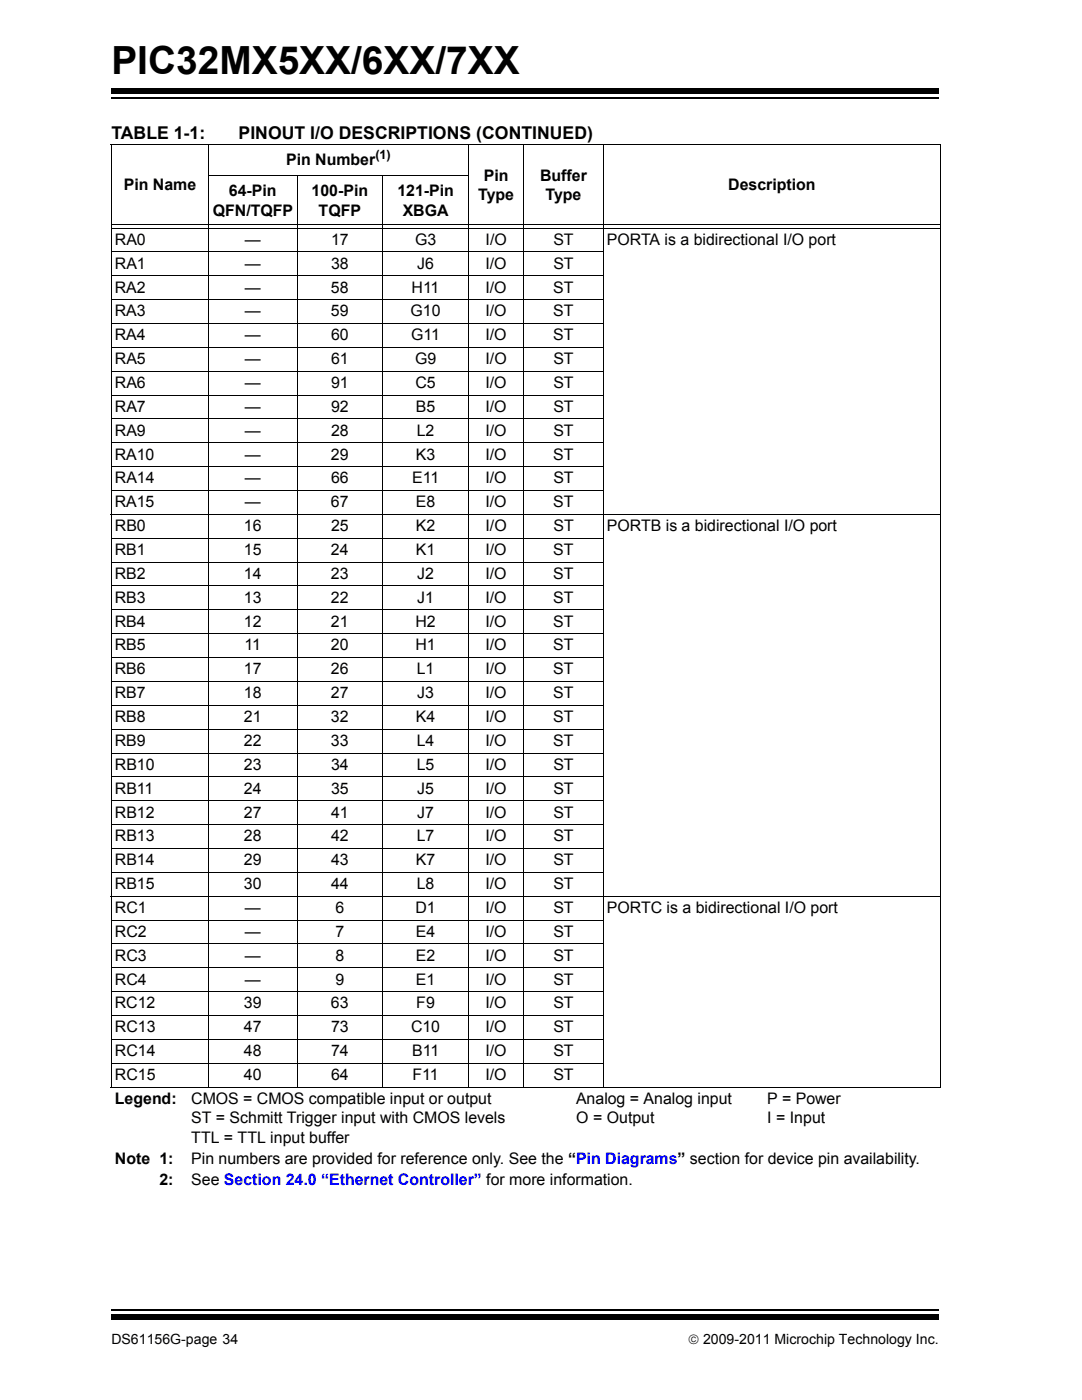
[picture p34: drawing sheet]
<svg xmlns="http://www.w3.org/2000/svg" width="216mm" height="279mm" viewBox="0 0 216 279" stroke-linecap="round" stroke-linejoin="round" font-family="sans-serif">
<defs><g id="words">
<text font-size="7.7" x="22.2" y="14.7">PIC32MX5XX/6XX/7XX</text>
<g font-size="3.5">
<text x="22.2" y="27.7">TABLE 1-1:</text>
<text x="47.6" y="27.7">PINOUT I/O DESCRIPTIONS (CONTINUED)</text>
</g>
<g font-size="3.2">
<text x="57.1" y="33">Pin Number</text>
<text x="24.7" y="38">Pin Name</text>
<text x="45.7" y="39.2">64-Pin</text>
<text x="62.2" y="39.2">100-Pin</text>
<text x="79.3" y="39.2">121-Pin</text>
<text x="95.4" y="39.9">Type</text>
<text x="96.5" y="36.1">Pin</text>
<text x="107.8" y="36.1">Buffer</text>
<text x="108.9" y="39.9">Type</text>
<text x="145.3" y="38">Description</text>
<text x="42.4" y="43">QFN/TQFP</text>
<text x="63.6" y="43">TQFP</text>
<text x="80.3" y="43">XBGA</text>
<text x="22.9" y="48.9">RA0</text>
<text x="22.9" y="53.6">RA1</text>
<text x="48.9" y="53.6">—</text>
<text x="48.9" y="48.9">—</text>
<text x="66.1" y="53.6">38</text>
<text x="66.1" y="48.9">17</text>
<text x="82.8" y="48.9">G3</text>
<text x="83.3" y="53.6">J6</text>
<text x="96.9" y="53.6">I/O</text>
<text x="96.9" y="48.9">I/O</text>
<text x="110.4" y="53.6">ST</text>
<text x="110.4" y="48.9">ST</text>
<text x="121.1" y="48.9">PORTA is a bidirectional I/O port</text>
<text x="22.9" y="58.4">RA2</text>
<text x="48.8" y="58.4">—</text>
<text x="66" y="58.4">58</text>
<text x="82.1" y="58.4">H11</text>
<text x="96.9" y="58.4">I/O</text>
<text x="110.4" y="58.4">ST</text>
<text x="22.9" y="63.1">RA3</text>
<text x="48.8" y="63.1">—</text>
<text x="66" y="63.1">59</text>
<text x="81.9" y="63.1">G10</text>
<text x="96.9" y="63.1">I/O</text>
<text x="110.4" y="63.1">ST</text>
<text x="22.9" y="67.9">RA4</text>
<text x="48.8" y="67.9">—</text>
<text x="66.1" y="67.9">60</text>
<text x="82" y="67.9">G11</text>
<text x="96.9" y="67.9">I/O</text>
<text x="110.4" y="67.9">ST</text>
<text x="22.9" y="72.7">RA5</text>
<text x="22.9" y="77.4">RA6</text>
<text x="48.8" y="77.4">—</text>
<text x="48.9" y="72.7">—</text>
<text x="66.1" y="77.4">91</text>
<text x="66.1" y="72.7">61</text>
<text x="82.8" y="72.7">G9</text>
<text x="82.9" y="77.4">C5</text>
<text x="96.9" y="77.4">I/O</text>
<text x="96.9" y="72.7">I/O</text>
<text x="110.4" y="77.4">ST</text>
<text x="110.4" y="72.7">ST</text>
<text x="22.9" y="82.2">RA7</text>
<text x="48.9" y="82.2">—</text>
<text x="66.1" y="82.2">92</text>
<text x="83" y="82.2">B5</text>
<text x="96.9" y="82.2">I/O</text>
<text x="110.4" y="82.2">ST</text>
<text x="22.9" y="87">RA9</text>
<text x="48.8" y="87">—</text>
<text x="66.1" y="87">28</text>
<text x="83.2" y="87">L2</text>
<text x="96.9" y="87">I/O</text>
<text x="110.4" y="87">ST</text>
<text x="22.9" y="91.7">RA10</text>
<text x="48.8" y="91.7">—</text>
<text x="66" y="91.7">29</text>
<text x="83" y="91.7">K3</text>
<text x="96.9" y="91.7">I/O</text>
<text x="110.4" y="91.7">ST</text>
<text x="22.9" y="96.5">RA14</text>
<text x="22.9" y="101.2">RA15</text>
<text x="48.8" y="101.2">—</text>
<text x="48.9" y="96.5">—</text>
<text x="66" y="101.2">67</text>
<text x="66.1" y="96.5">66</text>
<text x="82.2" y="96.5">E11</text>
<text x="83" y="101.2">E8</text>
<text x="96.9" y="101.2">I/O</text>
<text x="96.9" y="96.5">I/O</text>
<text x="110.4" y="101.2">ST</text>
<text x="110.4" y="96.5">ST</text>
<text x="22.9" y="106">RB0</text>
<text x="48.7" y="106">16</text>
<text x="66.1" y="106">25</text>
<text x="83" y="106">K2</text>
<text x="96.9" y="106">I/O</text>
<text x="110.4" y="106">ST</text>
<text x="121.1" y="106">PORTB is a bidirectional I/O port</text>
<text x="22.9" y="110.8">RB1</text>
<text x="48.7" y="110.8">15</text>
<text x="66" y="110.8">24</text>
<text x="83" y="110.8">K1</text>
<text x="96.9" y="110.8">I/O</text>
<text x="110.4" y="110.8">ST</text>
<text x="22.9" y="115.5">RB2</text>
<text x="48.7" y="115.5">14</text>
<text x="66" y="115.5">23</text>
<text x="83.2" y="115.5">J2</text>
<text x="96.9" y="115.5">I/O</text>
<text x="110.4" y="115.5">ST</text>
<text x="22.9" y="120.3">RB3</text>
<text x="22.9" y="125.1">RB4</text>
<text x="48.7" y="120.3">13</text>
<text x="48.7" y="125.1">12</text>
<text x="66" y="120.3">22</text>
<text x="66" y="125.1">21</text>
<text x="82.9" y="125.1">H2</text>
<text x="83.2" y="120.3">J1</text>
<text x="96.9" y="125.1">I/O</text>
<text x="96.9" y="120.3">I/O</text>
<text x="110.4" y="125.1">ST</text>
<text x="110.4" y="120.3">ST</text>
<text x="22.9" y="129.8">RB5</text>
<text x="48.8" y="129.8">11</text>
<text x="66" y="129.8">20</text>
<text x="82.9" y="129.8">H1</text>
<text x="96.9" y="129.8">I/O</text>
<text x="110.4" y="129.8">ST</text>
<text x="22.9" y="134.6">RB6</text>
<text x="48.7" y="134.6">17</text>
<text x="66" y="134.6">26</text>
<text x="83.1" y="134.6">L1</text>
<text x="96.9" y="134.6">I/O</text>
<text x="110.4" y="134.6">ST</text>
<text x="22.9" y="139.3">RB7</text>
<text x="48.7" y="139.3">18</text>
<text x="66" y="139.3">27</text>
<text x="83.2" y="139.3">J3</text>
<text x="96.9" y="139.3">I/O</text>
<text x="110.4" y="139.3">ST</text>
<text x="22.9" y="144.1">RB8</text>
<text x="22.9" y="148.9">RB9</text>
<text x="48.7" y="144.1">21</text>
<text x="48.7" y="148.9">22</text>
<text x="66" y="144.1">32</text>
<text x="66" y="148.9">33</text>
<text x="83" y="144.1">K4</text>
<text x="83.1" y="148.9">L4</text>
<text x="96.9" y="148.9">I/O</text>
<text x="96.9" y="144.1">I/O</text>
<text x="110.4" y="148.9">ST</text>
<text x="110.4" y="144.1">ST</text>
<text x="22.9" y="153.6">RB10</text>
<text x="48.7" y="153.6">23</text>
<text x="66.1" y="153.6">34</text>
<text x="83.2" y="153.6">L5</text>
<text x="96.9" y="153.6">I/O</text>
<text x="110.4" y="153.6">ST</text>
<text x="22.9" y="158.4">RB11</text>
<text x="48.7" y="158.4">24</text>
<text x="66.1" y="158.4">35</text>
<text x="83.3" y="158.4">J5</text>
<text x="96.9" y="158.4">I/O</text>
<text x="110.4" y="158.4">ST</text>
<text x="22.9" y="163.2">RB12</text>
<text x="22.9" y="167.9">RB13</text>
<text x="48.7" y="167.9">28</text>
<text x="48.7" y="163.2">27</text>
<text x="66.1" y="167.9">42</text>
<text x="66.1" y="163.2">41</text>
<text x="83.2" y="167.9">L7</text>
<text x="83.3" y="163.2">J7</text>
<text x="96.9" y="167.9">I/O</text>
<text x="96.9" y="163.2">I/O</text>
<text x="110.4" y="167.9">ST</text>
<text x="110.4" y="163.2">ST</text>
<text x="22.9" y="172.7">RB14</text>
<text x="48.7" y="172.7">29</text>
<text x="66.1" y="172.7">43</text>
<text x="83" y="172.7">K7</text>
<text x="96.9" y="172.7">I/O</text>
<text x="110.4" y="172.7">ST</text>
<text x="22.9" y="177.4">RB15</text>
<text x="48.7" y="177.4">30</text>
<text x="66.1" y="177.4">44</text>
<text x="83.2" y="177.4">L8</text>
<text x="96.9" y="177.4">I/O</text>
<text x="110.4" y="177.4">ST</text>
<text x="22.9" y="182.2">RC1</text>
<text x="48.9" y="182.2">—</text>
<text x="66.9" y="182.2">6</text>
<text x="82.9" y="182.2">D1</text>
<text x="96.9" y="182.2">I/O</text>
<text x="110.4" y="182.2">ST</text>
<text x="121.1" y="182.2">PORTC is a bidirectional I/O port</text>
<text x="22.9" y="187">RC2</text>
<text x="22.9" y="191.7">RC3</text>
<text x="48.9" y="187">—</text>
<text x="48.9" y="191.7">—</text>
<text x="66.9" y="187">7</text>
<text x="66.9" y="191.7">8</text>
<text x="83" y="187">E4</text>
<text x="83" y="191.7">E2</text>
<text x="96.9" y="187">I/O</text>
<text x="96.9" y="191.7">I/O</text>
<text x="110.4" y="187">ST</text>
<text x="110.4" y="191.7">ST</text>
<text x="22.9" y="196.5">RC4</text>
<text x="48.9" y="196.5">—</text>
<text x="66.9" y="196.5">9</text>
<text x="83" y="196.5">E1</text>
<text x="96.9" y="196.5">I/O</text>
<text x="110.4" y="196.5">ST</text>
<text x="22.9" y="201.3">RC12</text>
<text x="48.7" y="201.3">39</text>
<text x="66" y="201.3">63</text>
<text x="83.1" y="201.3">F9</text>
<text x="96.9" y="201.3">I/O</text>
<text x="110.4" y="201.3">ST</text>
<text x="22.9" y="206">RC13</text>
<text x="48.7" y="206">47</text>
<text x="66.1" y="206">73</text>
<text x="82" y="206">C10</text>
<text x="96.9" y="206">I/O</text>
<text x="110.4" y="206">ST</text>
<text x="22.9" y="210.8">RC14</text>
<text x="22.9" y="215.5">RC15</text>
<text x="48.7" y="210.8">48</text>
<text x="48.7" y="215.5">40</text>
<text x="66.1" y="210.8">74</text>
<text x="66.1" y="215.5">64</text>
<text x="82.2" y="210.8">B11</text>
<text x="82.3" y="215.5">F11</text>
<text x="96.9" y="210.8">I/O</text>
<text x="96.9" y="215.5">I/O</text>
<text x="110.4" y="210.8">ST</text>
<text x="110.4" y="215.5">ST</text>
<text x="22.9" y="220.3">Legend:</text>
<text x="38.2" y="220.3">CMOS = CMOS compatible input or output</text>
<text x="114.9" y="220.3">Analog = Analog input</text>
<text x="153" y="220.3">P = Power</text>
<text x="38.2" y="224.2">ST = Schmitt Trigger input with CMOS levels</text>
<text x="115" y="224.2">O = Output</text>
<text x="153.1" y="224.2">I = Input</text>
<text x="22.9" y="232.3">Note 1:</text>
<text x="38.2" y="228.1">TTL = TTL input buffer</text>
<text x="38.2" y="232.3">Pin numbers are provided for reference only. See the “Pin Diagrams” section for device pin availability.</text>
<text x="31.8" y="236.5">2:</text>
<text x="38.2" y="236.5">See Section 24.0 “Ethernet Controller” for more information.</text>
</g>
<g font-size="2.8">
<text x="22.2" y="268.1">DS61156G-page 34</text>
<text x="137.3" y="268.1">© 2009-2011 Microchip Technology Inc.</text>
</g>
<text font-size="2.5" x="74.9" y="31.7">(1)</text>
</g></defs>
<path d="M22.2 19.6h165.1" fill="none" stroke="#000" stroke-width=".36"/>
<path d="M22.2 17.7h165.1v1h-165.1z" fill="#000"/>
<path d="M22.2 260.3h165.1v6h-165.1z" fill="#fff"/>
<path d="M22.2 261.4h165.1" fill="none" stroke="#000" stroke-width=".36"/>
<path d="M22.2 262.4h165.1v1h-165.1z" fill="#000"/>
<g fill="none" stroke="#000" stroke-width=".2">
<path d="M22.1 28.9h165.7M22.2 29v187.9M41.5 35.1h52.1M41.6 28.8v188.2M59.3 35v182M76.4 35v182M93.5 28.8v188.2M104.5 28.8v188.2M120.4 28.8v188.2M187.7 29v187.9M22.1 50.3h98.4M22.1 55h98.4"/>
<path d="M22.1 59.8h98.4M22.3 44.7h165.3M22.3 45.6h165.3M22.1 64.6h98.4M22.1 69.3h98.4M22.1 74.1h98.4M22.1 78.8h98.4M22.1 83.6h98.4M22.1 88.4h98.4M22.1 93.1h98.4M22.1 97.9h98.4M22.1 102.7h165.7"/>
<path d="M22.1 107.4h98.4M22.1 112.2h98.4M22.1 116.9h98.4M22.1 121.7h98.4M22.1 126.5h98.4M22.1 131.2h98.4M22.1 136h98.4M22.1 140.8h98.4M22.1 145.5h98.4M22.1 150.3h98.4M22.1 155h98.4M22.1 159.8h98.4"/>
<path d="M22.1 164.6h98.4M22.1 169.3h98.4M22.1 174.1h98.4M22.1 178.9h165.7M22.1 183.6h98.4M22.1 188.4h98.4M22.1 193.1h98.4M22.1 197.9h98.4M22.1 202.7h98.4M22.1 207.4h98.4M22.1 212.2h98.4M22.1 217h165.7"/>
</g>
<use href="#words"/>
</svg>
